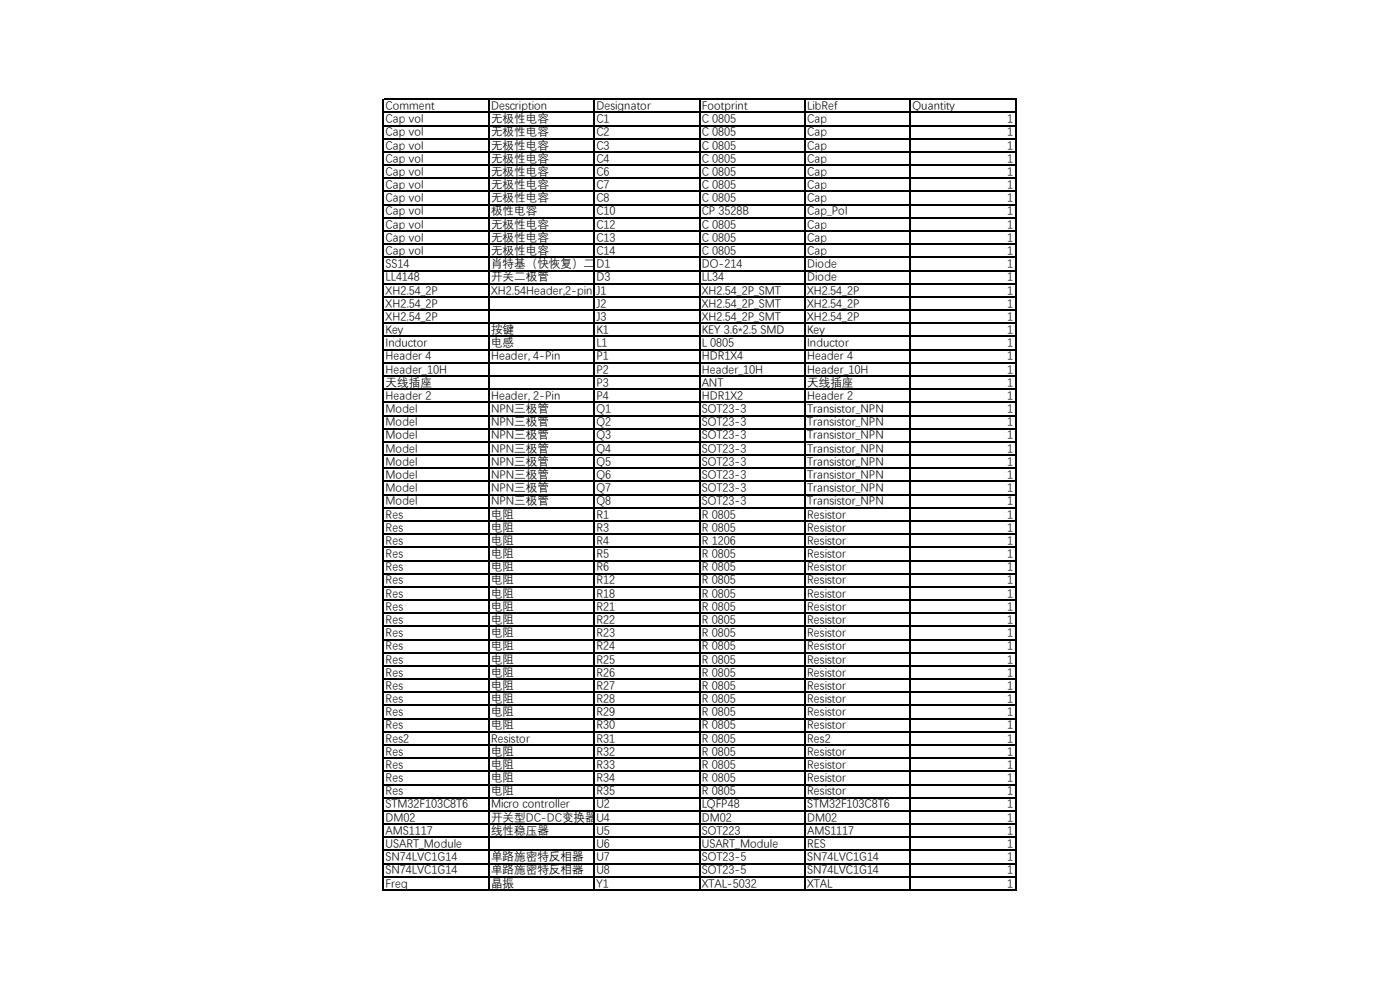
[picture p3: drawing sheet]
<svg xmlns="http://www.w3.org/2000/svg" width="297mm" height="210mm" viewBox="0 0 297 210" stroke-linecap="round" stroke-linejoin="round" font-family="sans-serif">
<defs><g id="words">
<g font-size="2.5">
<text x="81.8" y="23.1">Comment</text>
<text x="104.2" y="23.1">Description</text>
<text x="126.5" y="23.1">Designator</text>
<text x="148.9" y="23.1">Footprint</text>
<text x="171.2" y="23.1">LibRef</text>
<text x="193.6" y="23.1">Quantity</text>
<text x="81.8" y="25.9">Cap vol</text>
<text x="81.8" y="28.7">Cap vol</text>
<text x="104.2" y="25.9">无极性电容</text>
<text x="104.2" y="28.7">无极性电容</text>
<text x="126.5" y="25.9">C1</text>
<text x="126.5" y="28.7">C2</text>
<text x="148.9" y="25.9">C 0805</text>
<text x="148.9" y="28.7">C 0805</text>
<text x="171.2" y="25.9">Cap</text>
<text x="171.2" y="28.7">Cap</text>
<text x="213.7" y="25.9">1</text>
<text x="213.7" y="28.7">1</text>
<text x="81.8" y="31.5">Cap vol</text>
<text x="81.8" y="34.3">Cap vol</text>
<text x="104.2" y="31.5">无极性电容</text>
<text x="104.2" y="34.3">无极性电容</text>
<text x="126.5" y="31.5">C3</text>
<text x="126.5" y="34.3">C4</text>
<text x="148.9" y="31.5">C 0805</text>
<text x="148.9" y="34.3">C 0805</text>
<text x="171.2" y="31.5">Cap</text>
<text x="171.2" y="34.3">Cap</text>
<text x="213.7" y="31.5">1</text>
<text x="213.7" y="34.3">1</text>
<text x="81.8" y="37.1">Cap vol</text>
<text x="81.8" y="39.9">Cap vol</text>
<text x="104.2" y="37.1">无极性电容</text>
<text x="104.2" y="39.9">无极性电容</text>
<text x="126.5" y="37.1">C6</text>
<text x="126.5" y="39.9">C7</text>
<text x="148.9" y="37.1">C 0805</text>
<text x="148.9" y="39.9">C 0805</text>
<text x="171.2" y="37.1">Cap</text>
<text x="171.2" y="39.9">Cap</text>
<text x="213.7" y="37.1">1</text>
<text x="213.7" y="39.9">1</text>
<text x="81.8" y="42.7">Cap vol</text>
<text x="81.8" y="45.5">Cap vol</text>
<text x="104.2" y="42.7">无极性电容</text>
<text x="104.2" y="45.5">极性电容</text>
<text x="126.5" y="42.7">C8</text>
<text x="126.5" y="45.5">C10</text>
<text x="148.9" y="42.7">C 0805</text>
<text x="148.9" y="45.5">CP 3528B</text>
<text x="171.2" y="42.7">Cap</text>
<text x="171.2" y="45.5">Cap_Pol</text>
<text x="213.7" y="42.7">1</text>
<text x="213.7" y="45.5">1</text>
<text x="81.8" y="48.3">Cap vol</text>
<text x="81.8" y="51.1">Cap vol</text>
<text x="81.8" y="53.9">Cap vol</text>
<text x="104.2" y="48.3">无极性电容</text>
<text x="104.2" y="51.1">无极性电容</text>
<text x="104.2" y="53.9">无极性电容</text>
<text x="126.5" y="48.3">C12</text>
<text x="126.5" y="51.1">C13</text>
<text x="126.5" y="53.9">C14</text>
<text x="148.9" y="48.3">C 0805</text>
<text x="148.9" y="51.1">C 0805</text>
<text x="148.9" y="53.9">C 0805</text>
<text x="171.2" y="48.3">Cap</text>
<text x="171.2" y="51.1">Cap</text>
<text x="171.2" y="53.9">Cap</text>
<text x="213.7" y="48.3">1</text>
<text x="213.7" y="51.1">1</text>
<text x="213.7" y="53.9">1</text>
<text x="81.8" y="56.7">SS14</text>
<text x="81.8" y="59.5">LL4148</text>
<text x="104.2" y="56.7">肖特基（快恢复）二极管</text>
<text x="104.2" y="59.5">开关二极管</text>
<text x="126.5" y="56.7">D1</text>
<text x="126.5" y="59.5">D3</text>
<text x="148.9" y="56.7">DO-214</text>
<text x="148.9" y="59.5">LL34</text>
<text x="171.2" y="56.7">Diode</text>
<text x="171.2" y="59.5">Diode</text>
<text x="213.7" y="56.7">1</text>
<text x="213.7" y="59.5">1</text>
<text x="81.8" y="62.3">XH2.54_2P</text>
<text x="81.8" y="65">XH2.54_2P</text>
<text x="104.2" y="62.3">XH2.54Header,2-pin</text>
<text x="126.5" y="62.3">J1</text>
<text x="126.5" y="65">J2</text>
<text x="148.9" y="62.3">XH2.54_2P_SMT</text>
<text x="148.9" y="65">XH2.54_2P_SMT</text>
<text x="171.2" y="62.3">XH2.54_2P</text>
<text x="171.2" y="65">XH2.54_2P</text>
<text x="213.7" y="62.3">1</text>
<text x="213.7" y="65">1</text>
<text x="81.8" y="67.8">XH2.54_2P</text>
<text x="81.8" y="70.6">Key</text>
<text x="104.2" y="70.6">按键</text>
<text x="126.5" y="67.8">J3</text>
<text x="126.5" y="70.6">K1</text>
<text x="148.9" y="67.8">XH2.54_2P_SMT</text>
<text x="148.9" y="70.6">KEY 3.6*2.5 SMD</text>
<text x="171.2" y="67.8">XH2.54_2P</text>
<text x="171.2" y="70.6">Key</text>
<text x="213.7" y="67.8">1</text>
<text x="213.7" y="70.6">1</text>
<text x="81.8" y="73.4">Inductor</text>
<text x="81.8" y="76.2">Header 4</text>
<text x="104.2" y="73.4">电感</text>
<text x="104.2" y="76.2">Header, 4-Pin</text>
<text x="126.5" y="73.4">L1</text>
<text x="126.5" y="76.2">P1</text>
<text x="148.9" y="73.4">L 0805</text>
<text x="148.9" y="76.2">HDR1X4</text>
<text x="171.2" y="73.4">Inductor</text>
<text x="171.2" y="76.2">Header 4</text>
<text x="213.7" y="73.4">1</text>
<text x="213.7" y="76.2">1</text>
<text x="81.8" y="79">Header_10H</text>
<text x="81.8" y="81.8">天线插座</text>
<text x="126.5" y="79">P2</text>
<text x="126.5" y="81.8">P3</text>
<text x="148.9" y="79">Header_10H</text>
<text x="148.9" y="81.8">ANT</text>
<text x="171.2" y="79">Header_10H</text>
<text x="171.2" y="81.8">天线插座</text>
<text x="213.7" y="79">1</text>
<text x="213.7" y="81.8">1</text>
<text x="81.8" y="84.6">Header 2</text>
<text x="81.8" y="87.4">Model</text>
<text x="104.2" y="84.6">Header, 2-Pin</text>
<text x="104.2" y="87.4">NPN三极管</text>
<text x="126.5" y="84.6">P4</text>
<text x="126.5" y="87.4">Q1</text>
<text x="148.9" y="84.6">HDR1X2</text>
<text x="148.9" y="87.4">SOT23-3</text>
<text x="171.2" y="84.6">Header 2</text>
<text x="171.2" y="87.4">Transistor_NPN</text>
<text x="213.7" y="84.6">1</text>
<text x="213.7" y="87.4">1</text>
<text x="81.8" y="90.2">Model</text>
<text x="81.8" y="93">Model</text>
<text x="81.8" y="95.8">Model</text>
<text x="104.2" y="90.2">NPN三极管</text>
<text x="104.2" y="93">NPN三极管</text>
<text x="104.2" y="95.8">NPN三极管</text>
<text x="126.5" y="90.2">Q2</text>
<text x="126.5" y="93">Q3</text>
<text x="126.5" y="95.8">Q4</text>
<text x="148.9" y="90.2">SOT23-3</text>
<text x="148.9" y="93">SOT23-3</text>
<text x="148.9" y="95.8">SOT23-3</text>
<text x="171.2" y="90.2">Transistor_NPN</text>
<text x="171.2" y="93">Transistor_NPN</text>
<text x="171.2" y="95.8">Transistor_NPN</text>
<text x="213.7" y="90.2">1</text>
<text x="213.7" y="93">1</text>
<text x="213.7" y="95.8">1</text>
<text x="81.8" y="98.6">Model</text>
<text x="81.8" y="101.4">Model</text>
<text x="104.2" y="98.6">NPN三极管</text>
<text x="104.2" y="101.4">NPN三极管</text>
<text x="126.5" y="98.6">Q5</text>
<text x="126.5" y="101.4">Q6</text>
<text x="148.9" y="98.6">SOT23-3</text>
<text x="148.9" y="101.4">SOT23-3</text>
<text x="171.2" y="98.6">Transistor_NPN</text>
<text x="171.2" y="101.4">Transistor_NPN</text>
<text x="213.7" y="98.6">1</text>
<text x="213.7" y="101.4">1</text>
<text x="81.8" y="104.2">Model</text>
<text x="81.8" y="107">Model</text>
<text x="104.2" y="104.2">NPN三极管</text>
<text x="104.2" y="107">NPN三极管</text>
<text x="126.5" y="104.2">Q7</text>
<text x="126.5" y="107">Q8</text>
<text x="148.9" y="104.2">SOT23-3</text>
<text x="148.9" y="107">SOT23-3</text>
<text x="171.2" y="104.2">Transistor_NPN</text>
<text x="171.2" y="107">Transistor_NPN</text>
<text x="213.7" y="104.2">1</text>
<text x="213.7" y="107">1</text>
<text x="81.8" y="109.8">Res</text>
<text x="81.8" y="112.6">Res</text>
<text x="104.2" y="109.8">电阻</text>
<text x="104.2" y="112.6">电阻</text>
<text x="126.5" y="109.8">R1</text>
<text x="126.5" y="112.6">R3</text>
<text x="148.9" y="109.8">R 0805</text>
<text x="148.9" y="112.6">R 0805</text>
<text x="171.2" y="109.8">Resistor</text>
<text x="171.2" y="112.6">Resistor</text>
<text x="213.7" y="109.8">1</text>
<text x="213.7" y="112.6">1</text>
<text x="81.8" y="115.4">Res</text>
<text x="81.8" y="118.2">Res</text>
<text x="104.2" y="115.4">电阻</text>
<text x="104.2" y="118.2">电阻</text>
<text x="126.5" y="115.4">R4</text>
<text x="126.5" y="118.2">R5</text>
<text x="148.9" y="115.4">R 1206</text>
<text x="148.9" y="118.2">R 0805</text>
<text x="171.2" y="115.4">Resistor</text>
<text x="171.2" y="118.2">Resistor</text>
<text x="213.7" y="115.4">1</text>
<text x="213.7" y="118.2">1</text>
<text x="81.8" y="121">Res</text>
<text x="81.8" y="123.7">Res</text>
<text x="104.2" y="121">电阻</text>
<text x="104.2" y="123.7">电阻</text>
<text x="126.5" y="121">R6</text>
<text x="126.5" y="123.7">R12</text>
<text x="148.9" y="121">R 0805</text>
<text x="148.9" y="123.7">R 0805</text>
<text x="171.2" y="121">Resistor</text>
<text x="171.2" y="123.7">Resistor</text>
<text x="213.7" y="121">1</text>
<text x="213.7" y="123.7">1</text>
<text x="81.8" y="126.5">Res</text>
<text x="81.8" y="129.3">Res</text>
<text x="104.2" y="126.5">电阻</text>
<text x="104.2" y="129.3">电阻</text>
<text x="126.5" y="126.5">R18</text>
<text x="126.5" y="129.3">R21</text>
<text x="148.9" y="126.5">R 0805</text>
<text x="148.9" y="129.3">R 0805</text>
<text x="171.2" y="126.5">Resistor</text>
<text x="171.2" y="129.3">Resistor</text>
<text x="213.7" y="126.5">1</text>
<text x="213.7" y="129.3">1</text>
<text x="81.8" y="132.1">Res</text>
<text x="81.8" y="134.9">Res</text>
<text x="81.8" y="137.7">Res</text>
<text x="104.2" y="132.1">电阻</text>
<text x="104.2" y="134.9">电阻</text>
<text x="104.2" y="137.7">电阻</text>
<text x="126.5" y="132.1">R22</text>
<text x="126.5" y="134.9">R23</text>
<text x="126.5" y="137.7">R24</text>
<text x="148.9" y="132.1">R 0805</text>
<text x="148.9" y="134.9">R 0805</text>
<text x="148.9" y="137.7">R 0805</text>
<text x="171.2" y="132.1">Resistor</text>
<text x="171.2" y="134.9">Resistor</text>
<text x="171.2" y="137.7">Resistor</text>
<text x="213.7" y="132.1">1</text>
<text x="213.7" y="134.9">1</text>
<text x="213.7" y="137.7">1</text>
<text x="81.8" y="140.5">Res</text>
<text x="81.8" y="143.3">Res</text>
<text x="104.2" y="140.5">电阻</text>
<text x="104.2" y="143.3">电阻</text>
<text x="126.5" y="140.5">R25</text>
<text x="126.5" y="143.3">R26</text>
<text x="148.9" y="140.5">R 0805</text>
<text x="148.9" y="143.3">R 0805</text>
<text x="171.2" y="140.5">Resistor</text>
<text x="171.2" y="143.3">Resistor</text>
<text x="213.7" y="140.5">1</text>
<text x="213.7" y="143.3">1</text>
<text x="81.8" y="146.1">Res</text>
<text x="81.8" y="148.9">Res</text>
<text x="104.2" y="146.1">电阻</text>
<text x="104.2" y="148.9">电阻</text>
<text x="126.5" y="146.1">R27</text>
<text x="126.5" y="148.9">R28</text>
<text x="148.9" y="146.1">R 0805</text>
<text x="148.9" y="148.9">R 0805</text>
<text x="171.2" y="146.1">Resistor</text>
<text x="171.2" y="148.9">Resistor</text>
<text x="213.7" y="146.1">1</text>
<text x="213.7" y="148.9">1</text>
<text x="81.8" y="151.7">Res</text>
<text x="81.8" y="154.5">Res</text>
<text x="104.2" y="151.7">电阻</text>
<text x="104.2" y="154.5">电阻</text>
<text x="126.5" y="151.7">R29</text>
<text x="126.5" y="154.5">R30</text>
<text x="148.9" y="151.7">R 0805</text>
<text x="148.9" y="154.5">R 0805</text>
<text x="171.2" y="151.7">Resistor</text>
<text x="171.2" y="154.5">Resistor</text>
<text x="213.7" y="151.7">1</text>
<text x="213.7" y="154.5">1</text>
<text x="81.8" y="157.3">Res2</text>
<text x="81.8" y="160.1">Res</text>
<text x="104.2" y="157.3">Resistor</text>
<text x="104.2" y="160.1">电阻</text>
<text x="126.5" y="157.3">R31</text>
<text x="126.5" y="160.1">R32</text>
<text x="148.9" y="157.3">R 0805</text>
<text x="148.9" y="160.1">R 0805</text>
<text x="171.2" y="157.3">Res2</text>
<text x="171.2" y="160.1">Resistor</text>
<text x="213.7" y="157.3">1</text>
<text x="213.7" y="160.1">1</text>
<text x="81.8" y="162.9">Res</text>
<text x="81.8" y="165.7">Res</text>
<text x="104.2" y="162.9">电阻</text>
<text x="104.2" y="165.7">电阻</text>
<text x="126.5" y="162.9">R33</text>
<text x="126.5" y="165.7">R34</text>
<text x="148.9" y="162.9">R 0805</text>
<text x="148.9" y="165.7">R 0805</text>
<text x="171.2" y="162.9">Resistor</text>
<text x="171.2" y="165.7">Resistor</text>
<text x="213.7" y="162.9">1</text>
<text x="213.7" y="165.7">1</text>
<text x="81.8" y="168.5">Res</text>
<text x="81.8" y="171.3">STM32F103C8T6</text>
<text x="104.2" y="168.5">电阻</text>
<text x="104.2" y="171.3">Micro controller</text>
<text x="126.5" y="168.5">R35</text>
<text x="126.5" y="171.3">U2</text>
<text x="148.9" y="168.5">R 0805</text>
<text x="148.9" y="171.3">LQFP48</text>
<text x="171.2" y="168.5">Resistor</text>
<text x="171.2" y="171.3">STM32F103C8T6</text>
<text x="213.7" y="168.5">1</text>
<text x="213.7" y="171.3">1</text>
<text x="81.8" y="174.1">DM02</text>
<text x="81.8" y="176.9">AMS1117</text>
<text x="81.8" y="179.6">USART_Module</text>
<text x="104.2" y="174.1">开关型DC-DC变换器</text>
<text x="104.2" y="176.9">线性稳压器</text>
<text x="126.5" y="174.1">U4</text>
<text x="126.5" y="176.9">U5</text>
<text x="126.5" y="179.6">U6</text>
<text x="148.9" y="174.1">DM02</text>
<text x="148.9" y="176.9">SOT223</text>
<text x="148.9" y="179.6">USART_Module</text>
<text x="171.2" y="174.1">DM02</text>
<text x="171.2" y="176.9">AMS1117</text>
<text x="171.2" y="179.6">RES</text>
<text x="213.7" y="174.1">1</text>
<text x="213.7" y="176.9">1</text>
<text x="213.7" y="179.6">1</text>
<text x="81.8" y="182.4">SN74LVC1G14</text>
<text x="81.8" y="185.2">SN74LVC1G14</text>
<text x="104.2" y="182.4">单路施密特反相器</text>
<text x="104.2" y="185.2">单路施密特反相器</text>
<text x="126.5" y="182.4">U7</text>
<text x="126.5" y="185.2">U8</text>
<text x="148.9" y="182.4">SOT23-5</text>
<text x="148.9" y="185.2">SOT23-5</text>
<text x="171.2" y="182.4">SN74LVC1G14</text>
<text x="171.2" y="185.2">SN74LVC1G14</text>
<text x="213.7" y="182.4">1</text>
<text x="213.7" y="185.2">1</text>
<text x="81.8" y="188">Freq</text>
<text x="104.2" y="188">晶振</text>
<text x="126.5" y="188">Y1</text>
<text x="148.9" y="188">XTAL-5032</text>
<text x="171.2" y="188">XTAL</text>
<text x="213.7" y="188">1</text>
</g>
</g></defs>
<g fill="none" stroke="#000" stroke-width=".25">
<path d="M81.3 20.9v168M81.5 21h134.1M81.5 23.8h134.1M81.5 26.6h134.1M81.5 29.4h134.1M81.5 32.2h134.1M81.5 35h134.1M81.5 37.8h134.1M103.7 21.2v167.7M126.1 21.2v167.7M148.4 21.2v167.7M170.8 21.2v167.7"/>
<path d="M193.1 21.2v167.7M215.5 21.2v167.7M81.5 40.6h134.1M81.5 43.4h134.1M81.5 46.2h134.1M81.5 49h134.1M81.5 51.8h134.1M81.5 54.6h134.1M81.5 57.4h134.1M81.5 60.2h134.1M81.5 63h134.1M81.5 65.8h134.1"/>
<path d="M81.5 68.6h134.1M81.5 71.4h134.1M81.5 74.2h134.1M81.5 77h134.1M81.5 79.7h134.1M81.5 82.5h134.1M81.5 85.3h134.1M81.5 88.1h134.1M81.5 90.9h134.1M81.5 96.5h134.1M81.5 99.3h134.1M81.5 102.1h134.1"/>
<path d="M81.5 104.9h134.1M81.5 107.7h134.1M81.5 110.5h134.1M81.5 113.3h134.1M81.5 116.1h134.1M81.5 118.9h134.1M81.5 121.7h134.1M81.5 124.5h134.1M81.5 127.3h134.1M81.5 130.1h134.1M81.5 132.8h134.1M81.5 135.6h134.1"/>
<path d="M81.5 138.4h134.1M81.5 141.2h134.1M81.5 144h134.1M81.5 146.8h134.1M81.5 149.6h134.1M81.5 152.4h134.1M81.5 155.2h134.1M81.5 158h134.1M81.5 160.8h134.1M81.5 163.6h134.1M81.5 166.4h134.1M81.5 169.2h134.1"/>
<path d="M81.5 172h134.1M81.5 174.8h134.1M81.5 177.6h134.1M81.5 180.4h134.1M81.5 183.2h134.1M81.5 186h134.1M81.5 188.8h134.1"/>
</g>
<path d="M81.5 93.7h134.1" fill="none" stroke="#000" stroke-width=".26"/>
<use href="#words"/>
</svg>
